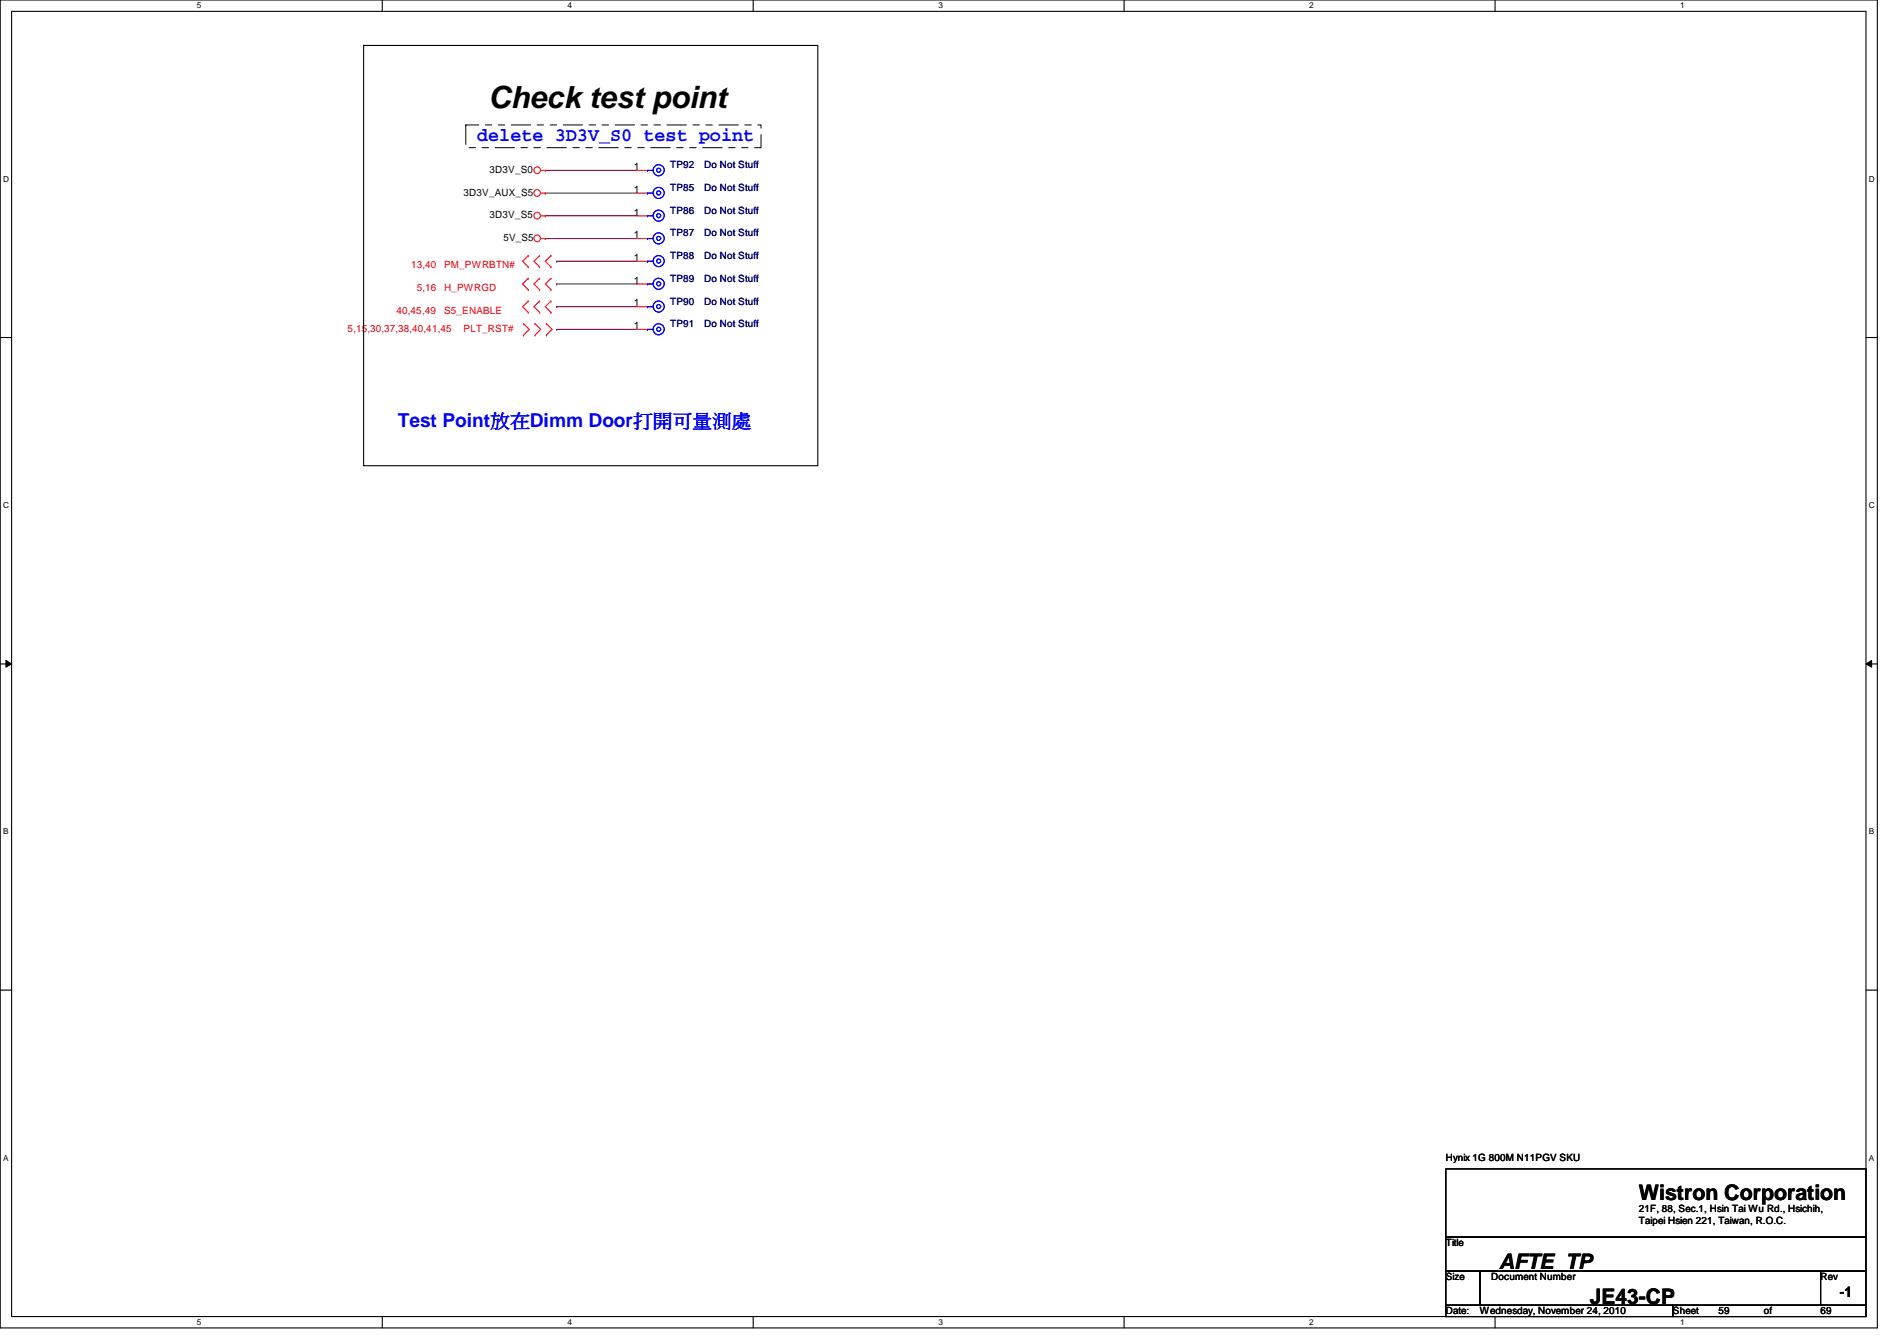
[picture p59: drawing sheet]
<svg xmlns="http://www.w3.org/2000/svg" width="297mm" height="210mm" viewBox="0 0 297 210" stroke-linecap="round" stroke-linejoin="round" font-family="sans-serif">
<defs><g id="words">
<text font-size="4.8" x="76.5" y="16.8">Check test point</text>
<g font-size="3.3">
<text x="256.6" y="187.9">Wistron Corporation</text>
<text x="234.7" y="198.6">AFTE_TP</text>
<text x="249" y="204">JE43-CP</text>
</g>
<g font-size="3" fill="#00f">
<text x="74.7" y="22.1">delete 3D3V_S0 test point</text>
<text x="62.3" y="66.8">Test Point放放Dimm Door打打打打打打</text>
</g>
<text font-size="2.3" x="288.1" y="203">-1</text>
<g font-size="1.6">
<text x="76.7" y="27.1">3D3V_S0</text>
<text x="99.3" y="26.6">1</text>
<text x="72.6" y="30.6">3D3V_AUX_S5</text>
<text x="76.7" y="34.2">3D3V_S5</text>
<text x="99.3" y="33.7">1</text>
<text x="99.3" y="30.2">1</text>
<text x="78.8" y="37.7">5V_S5</text>
<text x="99.3" y="40.9">1</text>
<text x="99.3" y="37.3">1</text>
<text x="99.3" y="48">1</text>
<text x="99.3" y="44.4">1</text>
<text x="99.3" y="51.5">1</text>
<text x="226.4" y="181.7">Hynix 1G 800M N11PGV SKU</text>
<text x="256.6" y="189.7">21F, 88, Sec.1, Hsin Tai Wu Rd., Hsichih,</text>
<text x="256.6" y="191.6">Taipei Hsien 221, Taiwan, R.O.C.</text>
<text x="226.4" y="195.1">Title</text>
<text x="226.4" y="200.4">Size</text>
<text x="233.5" y="200.4">Document Number</text>
<text x="285.1" y="200.4">Rev</text>
<text x="226.4" y="205.7">Date:</text>
<text x="231.7" y="205.7">Wednesday, November 24, 2010</text>
<text x="262" y="205.7">Sheet</text>
<text x="269.1" y="205.7">59</text>
<text x="276.2" y="205.7">of</text>
<text x="285.1" y="205.7">69</text>
</g>
<g font-size="1.6" fill="#000080">
<text x="104.9" y="26.3">TP92</text>
<text x="104.9" y="29.9">TP85</text>
<text x="110.3" y="26.3">Do Not Stuff</text>
<text x="110.3" y="29.9">Do Not Stuff</text>
<text x="104.9" y="33.4">TP86</text>
<text x="110.3" y="33.4">Do Not Stuff</text>
<text x="104.9" y="40.6">TP88</text>
<text x="104.9" y="37">TP87</text>
<text x="110.3" y="40.6">Do Not Stuff</text>
<text x="110.3" y="37">Do Not Stuff</text>
<text x="104.9" y="47.7">TP90</text>
<text x="104.9" y="44.1">TP89</text>
<text x="110.3" y="47.7">Do Not Stuff</text>
<text x="110.3" y="44.1">Do Not Stuff</text>
<text x="104.9" y="51.2">TP91</text>
<text x="110.3" y="51.2">Do Not Stuff</text>
</g>
<g font-size="1.6" fill="#f00">
<text x="64.4" y="42">13,40</text>
<text x="69.6" y="42">PM_PWRBTN#</text>
<text x="65.3" y="45.6">5,16</text>
<text x="69.6" y="45.6">H_PWRGD</text>
<text x="54.4" y="51.9">5,15,30,37,38,40,41,45</text>
<text x="62.1" y="49.1">40,45,49</text>
<text x="69.6" y="49.1">S5_ENABLE</text>
<text x="72.6" y="51.9">PLT_RST#</text>
</g>
<g font-size="1.3">
<text x="30.8" y="1.3">5</text>
<text x="88.9" y="1.3">4</text>
<text x="146.9" y="1.3">3</text>
<text x="205" y="1.3">2</text>
<text x="263.1" y="1.3">1</text>
<text x=".5" y="28.4">D</text>
<text x="292.6" y="28.4">D</text>
<text x=".5" y="79.5">C</text>
<text x="292.6" y="79.5">C</text>
<text x=".5" y="130.6">B</text>
<text x="292.6" y="130.6">B</text>
<text x=".5" y="181.7">A</text>
<text x="292.6" y="181.7">A</text>
<text x="30.8" y="207.4">5</text>
<text x="88.9" y="207.4">4</text>
<text x="146.9" y="207.4">3</text>
<text x="205" y="207.4">2</text>
<text x="263.1" y="207.4">1</text>
</g>
</g></defs>
<path d="M0 0h294v207.9h-294zM1.8 1.8h290.4v204.3h-290.4z" fill="none" stroke="#000" stroke-width=".17"/>
<g fill="#fff">
<path d="M30.8 .2h.7v1.4h-.7z"/>
<path d="M30.8 206.2h.7v1.4h-.7z"/>
</g>
<path d="M59.9 0v1.8M59.9 206.1v1.8" fill="none" stroke="#000" stroke-width=".17"/>
<g fill="#fff">
<path d="M88.9 .2h.6v1.4h-.6z"/>
<path d="M88.9 206.2h.6v1.4h-.6z"/>
</g>
<path d="M117.9 0v1.8M117.9 206.1v1.8" fill="none" stroke="#000" stroke-width=".17"/>
<g fill="#fff">
<path d="M146.9 .2h.7v1.4h-.7z"/>
<path d="M146.9 206.2h.7v1.4h-.7z"/>
</g>
<path d="M176 0v1.8M176 206.1v1.8" fill="none" stroke="#000" stroke-width=".17"/>
<g fill="#fff">
<path d="M205 .2h.7v1.4h-.7z"/>
<path d="M205 206.2h.7v1.4h-.7z"/>
</g>
<path d="M234.1 0v1.8M234.1 206.1v1.8" fill="none" stroke="#000" stroke-width=".17"/>
<g fill="#fff">
<path d="M263.1 .2h.7v1.4h-.7z"/>
<path d="M263.1 206.2h.7v1.4h-.7z"/>
<path d="M.5 27.3h.9v1.4h-.9z"/>
<path d="M292.6 27.3h.9v1.4h-.9z"/>
<path d="M.5 78.4h.9v1.4h-.9z"/>
<path d="M292.6 78.4h.9v1.4h-.9z"/>
</g>
<path d="M0 52.8h1.8M292.2 52.8h1.8" fill="none" stroke="#000" stroke-width=".17"/>
<g fill="#fff">
<path d="M.5 129.5h.8v1.4h-.8z"/>
<path d="M292.6 129.5h.9v1.4h-.9z"/>
</g>
<path d="M0 103.9h1.8M292.2 103.9h1.8" fill="none" stroke="#000" stroke-width=".17"/>
<path d="M.9 103.4l.9 .5-.9 .5zM292.2 103.9l.9-.5v1z" fill="#000"/>
<path d="M.9 103.4l.9 .5-.9 .5zM292.2 103.9l.9-.5v1z" fill="none" stroke="#000" stroke-width=".16"/>
<g fill="#fff">
<path d="M.5 180.5h.8v1.4h-.8z"/>
<path d="M292.6 180.5h.9v1.4h-.9z"/>
</g>
<path d="M56.9 7.1h71.2v65.8h-71.2zM0 155h1.8M292.2 155h1.8M226.4 183h65.8v10.6h-65.8zM226.4 193.6h65.8v5.4h-65.8zM226.4 199h5.3v5.3h-5.3zM231.7 199h53.4v5.3h-53.4zM285.1 199h7.1v5.3h-7.1zM226.4 204.3h35.6v1.8h-35.6zM262 204.3h30.2v1.8h-30.2z" fill="none" stroke="#000" stroke-width=".17"/>
<g fill="none" stroke="#800040" stroke-width=".17">
<path d="M85.4 37.3h.1M85.4 30.2h.1M85.4 33.8h.1M85.4 26.7h.1M85.4 37.3h14.2M85.4 30.2h14.2M85.4 33.8h14.2M85.4 26.7h14.2M87.2 51.6h.1M87.2 48h.1M87.2 44.4h.1M87.2 40.9h.1"/>
<path d="M87.2 51.6h12.4M87.2 48h12.4M87.2 44.4h12.4M87.2 40.9h12.4"/>
</g>
<g fill="none" stroke="#f00" stroke-width=".17">
<path d="M84.7 37.3h.7M84.7 30.2h.7M84.7 33.8h.7M84.7 26.7h.7M85.4 37.3h.1M85.4 30.2h.1M85.4 33.8h.1M85.4 26.7h.1M99.6 37.3h1.8M99.6 30.2h1.8M99.6 33.8h1.8M99.6 26.7h1.8"/>
<path d="M82 52.5h.1M82 50.7h.1M82 50.7l.9 .9-.9 .9M82.7 48.9h.1M82.7 47.1h.1M82.7 45.3h.1M82.7 43.6h.1M82.7 41.8h.1M82.7 40h.1M82.7 43.6l-.9 .8 .9 .9M82.7 47.1l-.9 .9 .9 .9M82.7 40l-.9 .9 .9 .9"/>
<path d="M83.8 50.7h.1M83.8 52.5h.1M83.8 50.7l.9 .9-.9 .9M84.5 47.1h.1M84.5 48.9h.1M84.5 43.6h.1M84.5 45.3h.1M84.5 40h.1M84.5 41.8h.1M84.5 47.1l-.9 .9 .9 .9M84.5 43.6l-.9 .8 .9 .9M84.5 40l-.9 .9 .9 .9"/>
<path d="M85.6 52.5h.1M85.6 50.7h.1M85.6 50.7l.8 .9-.8 .9M86.3 48.9h.1M86.3 47.1h.1M86.3 45.3h.1M86.3 43.6h.1M86.3 41.8h.1M86.3 40h.1M86.3 47.1l-.9 .9 .9 .9M86.3 43.6l-.9 .8 .9 .9M86.3 40l-.9 .9 .9 .9"/>
<path d="M99.6 40.9h1.8M99.6 51.6h1.8M99.6 48h1.8M99.6 44.4h1.8"/>
<circle cx="84.1" cy="37.3" r=".52"/>
<circle cx="84.1" cy="33.8" r=".52"/>
<circle cx="84.1" cy="26.6" r=".52"/>
<circle cx="84.1" cy="30.2" r=".52"/>
</g>
<path d="M72.9 19.6h46.3v3.5h-46.3z" fill="none" stroke="#000" stroke-width=".16" stroke-dasharray="3 1 1 1 1 1"/>
<g fill="none" stroke="#00f" stroke-width=".17">
<path d="M101.4 26.7h.1M101.4 33.8h.1M101.4 37.3h.1M101.4 30.2h.1M101.4 26.7h.9M101.4 33.8h.9M101.4 37.3h.9M101.4 30.2h.9M101.4 40.9h.1M101.4 51.6h.1M101.4 48h.1M101.4 44.4h.1"/>
<path d="M101.4 40.9h.9M101.4 51.6h.9M101.4 48h.9M101.4 44.4h.9"/>
<circle cx="103.1" cy="37.3" r=".32"/>
<circle cx="103.1" cy="30.2" r=".32"/>
<circle cx="103.1" cy="33.8" r=".32"/>
<circle cx="103.1" cy="26.6" r=".32"/>
<circle cx="103.1" cy="37.3" r=".87"/>
<circle cx="103.1" cy="30.2" r=".87"/>
<circle cx="103.1" cy="26.6" r=".87"/>
<circle cx="103.1" cy="33.8" r=".87"/>
<circle cx="103.1" cy="51.5" r=".32"/>
<circle cx="103.1" cy="40.9" r=".32"/>
<circle cx="103.1" cy="44.4" r=".32"/>
<circle cx="103.1" cy="48" r=".32"/>
<circle cx="103.1" cy="40.9" r=".87"/>
<circle cx="103.1" cy="51.5" r=".87"/>
<circle cx="103.1" cy="48" r=".87"/>
<circle cx="103.1" cy="44.4" r=".87"/>
</g>
<use href="#words"/>
</svg>
